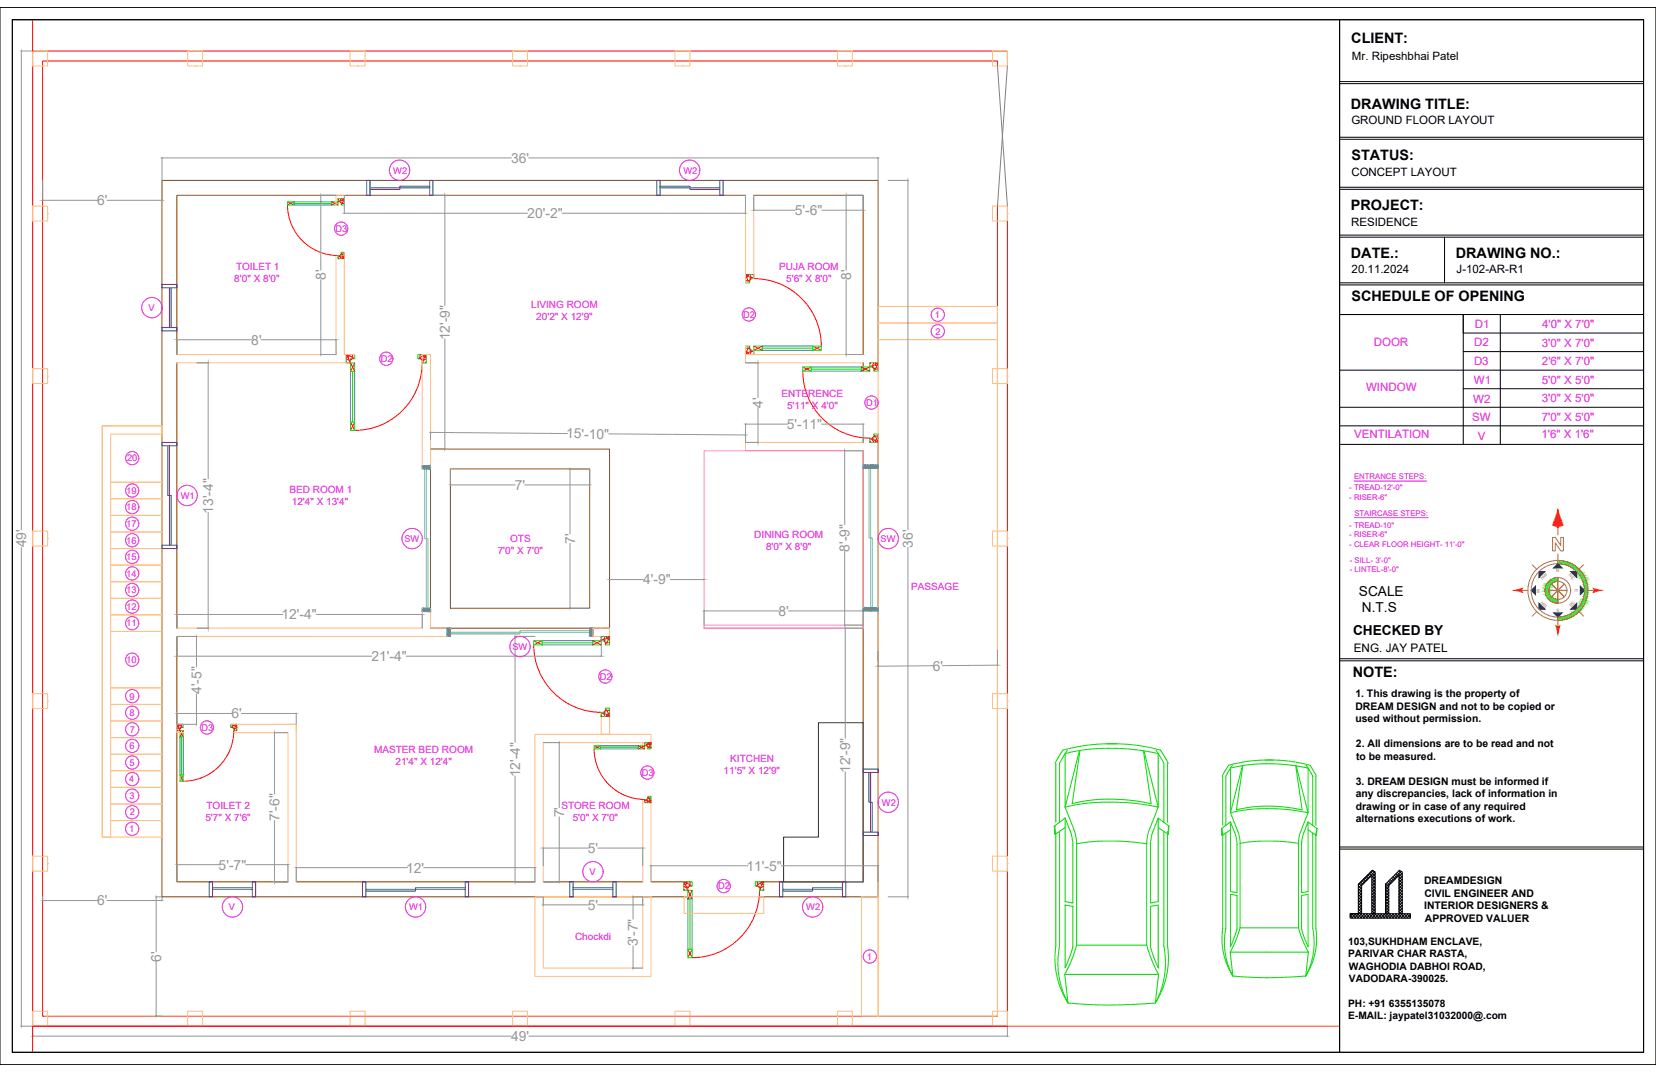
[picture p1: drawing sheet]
<svg xmlns="http://www.w3.org/2000/svg" width="432mm" height="279mm" viewBox="0 0 432 279" stroke-linecap="round" stroke-linejoin="round" font-family="sans-serif">
<defs><g id="words">
<g font-size="3.8">
<text x="352.4" y="11.1">CLIENT:</text>
<text x="352.3" y="28.4">DRAWING TITLE:</text>
<text x="352.4" y="41.8">STATUS:</text>
<text x="352.3" y="54.8">PROJECT:</text>
<text x="352.3" y="67.2">DATE.:</text>
<text x="379.6" y="67.2">DRAWING NO.:</text>
<text x="352.4" y="78.5">SCHEDULE OF OPENING</text>
<text x="352.7" y="176.4">NOTE:</text>
</g>
<g font-size="3.6" fill="#929696">
<text x="133.2" y="42.4">36'</text>
<text x="25.3" y="53.5">6'</text>
<text x="137.5" y="56.9">20'-2&quot;</text>
<text x="207.2" y="56.1">5'-6&quot;</text>
<text x="84.9" y="73" transform="rotate(-90 84.9 73)">8'</text>
<text x="221.9" y="73" transform="rotate(-90 221.9 73)">8'</text>
<text x="65.5" y="89.8">8'</text>
<text x="117.3" y="88.7" transform="rotate(-90 117.3 88.7)">12'-9&quot;</text>
<text x="198.9" y="106.2" transform="rotate(-90 198.9 106.2)">4'</text>
<text x="205.1" y="111.8">5'-11&quot;</text>
<text x="147.6" y="114.3">15'-10&quot;</text>
<text x="134.2" y="127.7">7'</text>
<text x="55.6" y="133.9" transform="rotate(-90 55.6 133.9)">13'-4&quot;</text>
<text x="6.8" y="142.7" transform="rotate(-90 6.8 142.7)">49'</text>
<text x="149.9" y="141.7" transform="rotate(-90 149.9 141.7)">7'</text>
<text x="221.5" y="143.8" transform="rotate(-90 221.5 143.8)">8'-9&quot;</text>
<text x="238" y="142.7" transform="rotate(-90 238 142.7)">36'</text>
<text x="167.7" y="152.3">4'-9&quot;</text>
<text x="73.4" y="161.4">12'-4&quot;</text>
<text x="203" y="160.5">8'</text>
<text x="96.9" y="172.3">21'-4&quot;</text>
<text x="243.2" y="174.8">6'</text>
<text x="52.5" y="180.9" transform="rotate(-90 52.5 180.9)">4'-5&quot;</text>
<text x="60.3" y="187.2">6'</text>
<text x="135.6" y="202.6" transform="rotate(-90 135.6 202.6)">12'-4&quot;</text>
<text x="221.7" y="201.5" transform="rotate(-90 221.7 201.5)">12'-9&quot;</text>
<text x="72.9" y="214" transform="rotate(-90 72.9 214)">7'-6&quot;</text>
<text x="147.1" y="213.1" transform="rotate(-90 147.1 213.1)">7'</text>
<text x="57" y="226.6">5'-7&quot;</text>
<text x="105.9" y="227.4">12'</text>
<text x="153.3" y="222.3">5'</text>
<text x="194.6" y="226.9">11'-5&quot;</text>
<text x="25.3" y="236">6'</text>
<text x="153.3" y="237.1">5'</text>
<text x="42" y="250.6" transform="rotate(-90 42 250.6)">6'</text>
<text x="166.3" y="246.6" transform="rotate(-90 166.3 246.6)">3'-7&quot;</text>
<text x="133.3" y="271.3">49'</text>
</g>
<g font-size="3.6">
<text x="354.3" y="155.4">SCALE</text>
<text x="355.1" y="159.6">N.T.S</text>
<text x="352.8" y="165.6">CHECKED BY</text>
</g>
<text font-size="3.1" x="353" y="169.8">ENG. JAY PATEL</text>
<g font-size="3">
<text x="352.5" y="15.6">Mr. Ripeshbhai Patel</text>
<text x="352.4" y="32.4">GROUND FLOOR LAYOUT</text>
<text x="352.4" y="45.8">CONCEPT LAYOUT</text>
<text x="352.3" y="58.8">RESIDENCE</text>
<text x="352.4" y="71.1">20.11.2024</text>
<text x="379.8" y="71.1">J-102-AR-R1</text>
</g>
<g font-size="3" fill="#d0d">
<text x="384.5" y="85.4">D1</text>
<text x="402.1" y="85.4">4'0&quot; X 7'0&quot;</text>
<text x="358.2" y="90.2">DOOR</text>
<text x="384.3" y="95.1">D3</text>
<text x="384.4" y="90.3">D2</text>
<text x="402.1" y="90.3">3'0&quot; X 7'0&quot;</text>
<text x="402.1" y="95.2">2'6&quot; X 7'0&quot;</text>
<text x="356.2" y="101.9">WINDOW</text>
<text x="384.3" y="100">W1</text>
<text x="402.1" y="100.1">5'0&quot; X 5'0&quot;</text>
<text x="384.1" y="105">W2</text>
<text x="402.1" y="104.9">3'0&quot; X 5'0&quot;</text>
<text x="383.8" y="109.7">SW</text>
<text x="402.1" y="109.6">7'0&quot; X 5'0&quot;</text>
<text x="353.1" y="114.2">VENTILATION</text>
<text x="385.3" y="114.6">V</text>
<text x="402" y="114.3">1'6&quot; X 1'6&quot;</text>
</g>
<g font-size="2.7">
<text x="353.4" y="181.7">1. This drawing is the property of</text>
<text x="353.4" y="185">DREAM DESIGN and not to be copied or</text>
<text x="353.4" y="188.2">used without permission.</text>
<text x="353.6" y="194.7">2. All dimensions are to be read and not</text>
<text x="353.6" y="198">to be measured.</text>
<text x="353.5" y="204.5">3. DREAM DESIGN must be informed if</text>
<text x="353.5" y="207.8">any discrepancies, lack of information in</text>
<text x="353.5" y="211.1">drawing or in case of any required</text>
<text x="353.5" y="214.4">alternations executions of work.</text>
<text x="371.3" y="230.4">DREAMDESIGN</text>
<text x="371.4" y="233.7">CIVIL ENGINEER AND</text>
<text x="371.3" y="237">INTERIOR DESIGNERS &amp;</text>
<text x="371.5" y="240.3">APPROVED VALUER</text>
<text x="351.5" y="246.3">103,SUKHDHAM ENCLAVE,</text>
<text x="351.5" y="249.5">PARIVAR CHAR RASTA,</text>
<text x="351.7" y="252.7">WAGHODIA DABHOI ROAD,</text>
<text x="351.7" y="256">VADODARA-390025.</text>
<text x="351.5" y="262.3">PH: +91 6355135078</text>
<text x="351.5" y="265.5">E-MAIL: jaypatel31032000@.com</text>
</g>
<g font-size="2.6" fill="#d0d">
<text x="61.6" y="70.3">TOILET 1</text>
<text x="203.2" y="70.3">PUJA ROOM</text>
<text x="61.1" y="73.4">8'0&quot; X 8'0&quot;</text>
<text x="205" y="73.4">5'6&quot; X 8'0&quot;</text>
<text x="138.5" y="80.4">LIVING ROOM</text>
<text x="139.8" y="83.5">20'2&quot; X 12'9&quot;</text>
<text x="203.8" y="103.5">ENTERENCE</text>
<text x="205.2" y="106.6">5'11&quot; X 4'0&quot;</text>
<text x="75.5" y="128.4">BED ROOM 1</text>
<text x="76.1" y="131.5">12'4&quot; X 13'4&quot;</text>
<text x="133" y="141.4">OTS</text>
<text x="196.7" y="140.2">DINING ROOM</text>
<text x="199.8" y="143.4">8'0&quot; X 8'9&quot;</text>
<text x="129.8" y="144.5">7'0&quot; X 7'0&quot;</text>
<text x="237.6" y="153.8">PASSAGE</text>
<text x="97.6" y="196.1">MASTER BED ROOM</text>
<text x="103.1" y="199.3">21'4&quot; X 12'4&quot;</text>
<text x="188.7" y="201.8">11'5&quot; X 12'9&quot;</text>
<text x="190.4" y="198.7">KITCHEN</text>
<text x="53.6" y="214.1">5'7&quot; X 7'6&quot;</text>
<text x="53.9" y="211">TOILET 2</text>
<text x="146.4" y="211">STORE ROOM</text>
<text x="149.3" y="214.1">5'0&quot; X 7'0&quot;</text>
<text x="149.9" y="244.9">Chockdi</text>
</g>
<g font-size="2.4" fill="#d0d">
<text x="102.5" y="45.3">W2</text>
<text x="178.2" y="45.3">W2</text>
<text x="87.5" y="60.4">D3</text>
<text x="38.7" y="81.1">V</text>
<text x="193.8" y="82.8">D2</text>
<text x="243.8" y="82.9">1</text>
<text x="243.9" y="87.3">2</text>
<text x="99.3" y="94.3">D2</text>
<text x="225.9" y="105.8">D1</text>
<text x="33.1" y="120.3">20</text>
<text x="32.9" y="128.7">19</text>
<text x="47.1" y="130.1">W1</text>
<text x="32.9" y="137.3">17</text>
<text x="32.9" y="133">18</text>
<text x="32.9" y="141.7">16</text>
<text x="105.5" y="141.2">SW</text>
<text x="229.6" y="141.2">SW</text>
<text x="32.9" y="146">15</text>
<text x="32.9" y="154.6">13</text>
<text x="32.9" y="150.3">14</text>
<text x="32.9" y="158.9">12</text>
<text x="32.9" y="163.3">11</text>
<text x="32.9" y="172.8">10</text>
<text x="133.6" y="169.3">SW</text>
<text x="156.4" y="177.2">D2</text>
<text x="33.8" y="182.4">9</text>
<text x="33.8" y="186.6">8</text>
<text x="33.9" y="190.9">7</text>
<text x="52.5" y="190.5">D3</text>
<text x="33.8" y="195.3">6</text>
<text x="33.7" y="203.9">4</text>
<text x="33.8" y="199.6">5</text>
<text x="167.3" y="202.2">D3</text>
<text x="33.7" y="208.2">3</text>
<text x="33.9" y="212.5">2</text>
<text x="230" y="210">W2</text>
<text x="33.7" y="216.9">1</text>
<text x="153.7" y="228.1">V</text>
<text x="187.3" y="231.8">D2</text>
<text x="59.7" y="237.3">V</text>
<text x="106.7" y="237.3">W1</text>
<text x="210.2" y="237.3">W2</text>
<text x="226.1" y="250.2">1</text>
</g>
<g font-size="2" fill="#d0d">
<text x="353.1" y="124.9">ENTRANCE STEPS:</text>
<text x="351.8" y="127.8">- TREAD-12'-0&quot;</text>
<text x="351.8" y="130.2">- RISER-6&quot;</text>
<text x="351.8" y="137.5">- TREAD-10&quot;</text>
<text x="353.1" y="134.5">STAIRCASE STEPS:</text>
<text x="351.8" y="139.9">- RISER-6&quot;</text>
<text x="351.8" y="142.6">- CLEAR FLOOR HEIGHT- 11'-0&quot;</text>
<text x="352" y="146.8">- SILL- 3'-0&quot;</text>
<text x="352" y="149.2">- LINTEL-8'-0&quot;</text>
</g>
<g font-size="1.2" fill="#b85c5c">
<text x="405.8" y="149.1">N</text>
<text x="409" y="150" transform="rotate(45 409 150)">NE</text>
<text x="401.5" y="154.4" transform="rotate(-90 401.5 154.4)">W</text>
<text x="402.2" y="151.2" transform="rotate(-45 402.2 151.2)">NW</text>
<text x="410.7" y="153.5" transform="rotate(90 410.7 153.5)">E</text>
<text x="403.5" y="157.9" transform="rotate(-135 403.5 157.9)">SW</text>
<text x="405.8" y="159.4">S</text>
<text x="410.1" y="156.7" transform="rotate(135 410.1 156.7)">SE</text>
</g>
</g></defs>
<!-- layer: External Wall -->
<g fill="none" stroke="#954a00" stroke-width=".26">
<path d="M194.4 50.9h-148.3v41.5M196.5 50.9h28.6v41.5M46.1 94.6v69.1M225.1 94.6v2.1M229 96.7v-49.7h-186.8v186.7h138.3M112.3 117h46.6v46.7h-46.6zM225.1 117.5v112.3h-28.2M225.1 114.1v1.2M229 113.1v120.6h-31M117.4 122.2h36.4v36.3h-36.4zM46.1 165.9v63.9h29M77.2 229.8h62.3"/>
<path d="M141.6 229.8h26M169.7 229.8h10.8"/>
</g>
<!-- layer: Boundary wall -->
<path d="M8.5 5.2v8.1M260.1 17.2v-1.3h-249v249h249v-211.2M262.7 17.2v-3.9h-254.2v254.2h254.2v-213.8M349.3 267.5h-340.8v6.8" fill="none" stroke="#f00" stroke-width=".26"/>
<!-- layer: A-Glaz -->
<path d="M76.6 53h9.9M91.9 96.8v13.2M198.8 90.8h13.2M211.5 96.2h13.1M141.4 167.5h13.1M47.4 192.1v9.9M156.6 194.8h9.9M179.9 234.2v13.2" fill="none" stroke="#0d0" stroke-width=".26"/>
<!-- layer: A-Door -->
<path d="M76.6 52.6h9.9v.8h-9.9zM91.4 96.8h1.1v13.2h-1.1zM198.8 90.2h13.2v1.1h-13.2zM211.5 95.7h13.1v1h-13.1zM141.4 167h13.1v1.1h-13.1zM46.9 192.1h.9v9.9h-.9zM156.6 194.4h9.9v.8h-9.9zM179.4 234.2h1.1v13.2h-1.1z" fill="none" stroke="#007fff" stroke-width=".26"/>
<path d="M75 53.4a13.2 13.2 0 0 0 13.1 13.2M196.6 72.6a17.6 17.6 0 0 1 17.6 17.6M110.1 94.6a17.6 17.6 0 0 1-17.6 17.6M209.3 96.7a17.5 17.5 0 0 0 17.5 17.5M139.2 168.1a17.6 17.6 0 0 0 17.5 17.6M61 190.4a13.2 13.2 0 0 1-13.2 13.2M154.9 195.2a13.2 13.2 0 0 0 13.2 13.2M198 232a17.6 17.6 0 0 1-17.5 17.6" fill="none" stroke="#f00" stroke-width=".26"/>
<g fill="none" stroke="#0f0" stroke-width=".26">
<path d="M75 52.6h1.6v.8h-1.6zM86.5 52.6h1.6v.8h-1.6zM88.1 51.8h1.7v1.6h-.8v-.8h-.9zM89 65.8h.8v1.6h-1.7v-.8h.9zM194.4 71.5h2.2v1.1h-1.1v1.1h-1.1zM90.3 92.4h2.2v1.1h-1.1v1.1h-1.1zM91.4 94.6h1.1v2.2h-1.1zM109 92.4h2.2v2.2h-1.1v-1.1h-1.1zM194.4 90.2h1.1v1.1h1.1v1.1h-2.2zM196.6 90.2h2.2v1.1h-2.2zM209.3 95.7h2.2v1h-2.2zM212 90.2h2.2v1.1h-2.2z"/>
<path d="M224.6 95.7h2.2v1h-2.2zM226.8 94.6h2.2v2.1h-1.1v-1h-1.1zM91.4 110h1.1v2.2h-1.1zM226.8 114.2h1.1v-1.1h1.1v2.2h-2.2zM139.2 167h2.2v1.1h-2.2zM154.5 167h2.2v1.1h-2.2zM156.7 165.9h2.2v2.2h-1.1v-1.1h-1.1zM46.1 188.8h1.7v.8h-.9v.8h-.8zM46.9 190.4h.9v1.7h-.9zM60.1 188.8h1.7v1.6h-.9v-.8h-.8zM154.9 194.4h1.7v.8h-1.7zM156.7 185.7h1.1v-1.1h1.1v2.2h-2.2z"/>
<path d="M166.5 194.4h1.6v.8h-1.6zM168.1 193.5h1.6v1.7h-.8v-.8h-.8zM46.9 202h.9v1.6h-.9zM168.1 208.4h.8v-.9h.8v1.7h-1.6zM178.3 229.8h2.2v1.1h-1.1v1.2h-1.1zM179.4 232.1h1.1v2.1h-1.1zM196.9 229.8h2.2v2.3h-1.1v-1.2h-1.1zM179.4 247.4h1.1v2.2h-1.1z"/>
</g>
<!-- layer: NT -->
<g fill="none" stroke="#f00" stroke-width=".26">
<path d="M75 52.6l1.6 .8M76.6 52.6l-1.6 .8M86.5 52.6l1.6 .8M88.1 52.5l.9-.3 .8-.4-.8 1.5M88.1 52.6l-1.6 .8M88.3 51.8l-.2 .2M89 51.8l-.2 .2a.69 .69 0 0 0 .1 .9 .69 .69 0 0 0 .9 .1M89.3 51.8v.4h.5M88.1 67.2l.2 .2M89 65.9l.8 1.5-.8-.4-.9-.3M89.8 67l-.5-.1v.5M89.8 66.2a.74 .74 0 0 0-1 .2 .74 .74 0 0 0 .2 1"/>
<path d="M195.1 71.5l-.1 .7h-.6M195.5 71.5l.4 .9-.1 .4a1.27 1.27 0 0 1-1.4 .4M196.3 71.5l.3 .4M196.6 72.4l-1.2-.2-1-.7 .4 1.1 .7 .9M90.3 94.3l.3 .3M90.9 92.4v.7h-.6M91.4 94.6l1.1 2.2M91.9 92.4a.98 .98 0 0 1-.3 1.3 .98 .98 0 0 1-1.3-.2M92.3 93.5l-.9-.7-1.1-.4 .6 1 .3 1.2M92.5 94.6l-1.1 2.2M109.2 93.5l.9-.7 1.1-.4-.7 1-.2 1.2M109.5 92.4a.98 .98 0 0 0 .3 1.3 .98 .98 0 0 0 1.4-.2"/>
<path d="M110.5 92.4v.7h.7M111.2 94.3l-.4 .3M194.4 90.8a.93 .93 0 0 1 1.1 0 .93 .93 0 0 1 .3 1.1l-.3 .5M194.4 91.8h.6l.1 .6M195.5 90.4l-.6 .7-.5 1.3 1-.6 1.2-.3M196.6 92.1l-.3 .3M196.6 90.2l2.2 1.1M198.8 90.2l-2.2 1.1M209.3 95.7l2.2 1M211.5 95.7l-2.2 1M212 90.2l2.2 1.1M214.2 90.2l-2.2 1.1"/>
<path d="M224.6 95.7l2.2 1M226.8 95.5l1.1-.3 1.1-.6-.5 1-.6 .9M226.8 95.7l-2.2 1M227.1 94.6l-.3 .3M227.9 94.6l-.2 .3a.92 .92 0 0 0 .1 1.2 .92 .92 0 0 0 1.2 .1M228.3 94.6v.6h.7M91.4 110l1.1 2.2M92.5 110l-1.1 2.2M226.8 115l.3 .3M227.9 113.3l.6 .9 .5 1.1-1.1-.6-1.1-.3M229 114.7l-.7-.1v.7M229 113.7a.97 .97 0 0 0-1.4 .3 .97 .97 0 0 0 .3 1.3"/>
<path d="M139.2 167l2.2 1.1M141.4 167l-2.2 1.1M154.5 167l2.2 1.1M156.7 166.8l1.2-.3 1-.6-.4 1.1-.7 .9M156.7 167l-2.2 1.1M157 165.9l-.3 .3M157.8 165.9l-.2 .3a.92 .92 0 0 0 .2 1.2 .92 .92 0 0 0 1.1 .1M158.3 165.9v.6h.6M46.1 190.2l.3 .2M46.6 188.8v.5h-.5M46.9 190.4l.9 1.7M47.3 188.8a.74 .74 0 0 1-.2 1 .74 .74 0 0 1-1-.2"/>
<path d="M47.6 189.6l-1.5-.8 .5 .8 .2 .8M47.8 190.4l-.9 1.7M60.3 189.6l1.5-.8-.5 .8-.2 .8M60.6 188.8a.73 .73 0 0 0 .2 1 .73 .73 0 0 0 1-.2M61.3 188.8v.5h.5M61.8 190.2l-.3 .2M154.9 194.4l1.7 .8M156.6 194.4l-1.7 .8M156.7 186.4l.3 .4M157.8 184.8l.7 .9 .4 1.1-1-.7-1.2-.2M158.9 186.1h-.6v.7M158.9 185.1a.98 .98 0 0 0-1.3 .3 .98 .98 0 0 0 .2 1.4"/>
<path d="M166.5 194.4l1.6 .8M168.1 194.2l.9-.2 .7-.5-.8 1.5M168.1 194.4l-1.6 .8M168.3 193.5l-.2 .3M168.9 193.5l-.1 .3a.7 .7 0 0 0 .1 .9 .7 .7 0 0 0 .8 .1M169.2 193.5v.5h.5M46.9 202l.9 1.6M47.8 202l-.9 1.6M168.1 208.9l.2 .3M168.9 207.7l.8 1.5-.7-.5-.9-.2M169.7 208.7h-.5v.5M169.7 208a.74 .74 0 0 0-1 .2 .74 .74 0 0 0 .2 1"/>
<path d="M178.3 231.8l.3 .3M178.9 229.8v.7h-.6M179.4 232.1l1.1 2.1M179.9 229.8a.94 .94 0 0 1-.1 1.2 .94 .94 0 0 1-1 .3l-.5-.4M180.2 230.9l-.9-.6-1-.5 .6 1.1 .3 1.2M180.5 232.1l-1.1 2.1M197.2 230.9l.6-.5 1.3-.6-.6 1.1-.3 1.2M197.5 229.8a.94 .94 0 0 0 .1 1.2 .94 .94 0 0 0 1 .3l.5-.4M198.5 229.8v.7h.6M199.1 231.8l-.3 .3M179.4 247.4l1.1 2.2M180.5 247.4l-1.1 2.2"/>
</g>
<!-- layer: Internal Wall -->
<g fill="none" stroke="#ffbf7f" stroke-width=".26">
<path d="M8.5 13.3h3.9v3.9h-3.9zM48.9 13.3h3.9v3.9h-3.9zM50.9 17.2h.1M91.3 13.3h3.9v3.9h-3.9zM93.2 17.2h.1M133.7 13.3h3.8v3.9h-3.8zM135.6 17.2h.1M176 13.3h3.9v3.9h-3.9zM178 17.2h.1M218.4 13.3h3.9v3.9h-3.9zM220.3 17.2h.1M258.8 13.3h3.9v3.9h-3.9z"/>
<path d="M8.5 53.7h3.9v3.9h-3.9zM12.4 55.7h.1M87.6 53.4v-2.5h2.2v2.5M194.4 50.9v22.8M196.5 50.9v21.7M258.8 53.7h3.9v3.9h-3.9zM262.7 55.7h.1M87.6 66.6v25.8h-41.5M89.8 65.8v26.6h2.7M8.5 96.1h3.9v3.9h-3.9zM12.4 98h.1M46.1 94.6h45.3"/>
<path d="M110.1 92.4h2.2v29h-2.2zM194.4 90.2v2.2h2.1v-1.1M225.1 92.4h-30.7v2.2h30.7M229 88.5h31.1v176.4h-31.1zM258.8 96.1h3.9v3.9h-3.9zM262.7 98h.1M225.1 115.3h-30.7v2.2h30.7M8.5 138.4h3.9v3.9h-3.9zM258.8 138.4h3.9v3.9h-3.9zM12.4 140.4h.1M262.7 140.4h.1M46.1 163.7h64v-4.3h2.2v4.3h5.1v2.2h-71.3"/>
<path d="M156.8 167v-1.1h-2.2v-2.2h4.3v4.4M8.5 180.8h3.9v3.9h-3.9zM12.4 182.7h.1M47.8 188.8h-1.7v2.2h1.7M60.1 188.8h17.1v2.2M60.9 191h14.2v38.8M75.1 188.8h2.1v41M158.9 184.6v6.8h-2.1v-5.7M167.6 195.2v-1.7h2.1v1.7M258.8 180.8h3.9v3.9h-3.9zM262.7 182.7h.1M167.6 208.4v21.4"/>
<path d="M169.7 207.5v22.3M8.5 223.1h3.9v3.9h-3.9zM12.4 225.1h.1M139.5 229.8v-38.4h30.2v2.1h-28.1v36.3M139.5 233.7h30.2v20.8h-30.2zM141.6 233.7h26v18.6h-26zM258.8 223.1h3.9v3.9h-3.9zM262.7 225.1h.1M8.5 263.6h3.9v3.9h-3.9zM48.9 263.6h3.9v3.9h-3.9zM50.9 267.5h.1M91.3 263.6h3.9v3.9h-3.9z"/>
<path d="M93.2 267.5h.1M133.7 263.6h3.8v3.9h-3.8zM135.6 267.5h.1M176 263.6h3.9v3.9h-3.9zM178 267.5h.1M218.4 263.6h3.9v3.9h-3.9zM220.3 267.5h.1M258.8 263.6h3.9v3.9h-3.9z"/>
</g>
<!-- layer: Furniture Partation wall -->
<path d="M183.6 117.5h41.5v46.2h-41.5zM183.6 162.9h41.5v.8h-41.5z" fill="none" stroke="#ff7fbf" stroke-width=".26"/>
<!-- layer: Plateform -->
<path d="M213.4 188.4h11.7v41.4h-20.8v-11.6h9.1z" fill="none" stroke="#1c7200" stroke-width=".26"/>
<!-- layer: Steps -->
<path d="M229 79.9h31.1v4.3h-31.1zM229 84.2h31.1v4.3h-31.1zM26.7 111h15.5v14.7h-13.4h13.4v4.3h-13.4h13.4v4.3h-13.4h13.4v4.4h-13.4h13.4v4.3h-13.4h13.4v4.3h-13.4h13.4v4.3h-13.4h13.4v4.3h-13.4h13.4v4.4h-13.4h13.4v4.3h-13.4h13.4v14.7h-13.4h13.4v4.3h-13.4h13.4v4.3h-13.4h13.4v4.3h-13.4h13.4v4.4h-13.4h13.4v4.3h-13.4h13.4v4.3h-13.4h13.4v4.3h-13.4h13.4v4.4h-13.4h13.4v4.3h-15.5zM28.8 111h-2.1v107.2h2.1v-105.1h13.4v-2.1h-15.5v2.1M178.4 233.7h20.7v4.4h-20.7zM224.6 233.7h4.4v31.2h-4.4z" fill="none" stroke="#ffbf7f" stroke-width=".26"/>
<!-- layer: Gate -->
<path d="M260.1 17.2l2.6 36.5M262.7 17.2l-2.6 36.5" fill="none" stroke="#808080" stroke-width=".26"/>
<!-- layer: Internal Wall -->
<g fill="none" stroke="#808080" stroke-width=".26">
<path d="M110.1 121.6h.1M110.2 122.1l-.1 .1M110.2 121.4h-.1M110.3 121.7l-.2 .2M110.3 121.4l-.1 .1M110.4 121.9l-.2 .2M110.5 121.4l-.4 .3M110.5 121.5l-.2 .1M110.6 122l-.2 .2M110.6 121.4h.1M110.7 121.6l-.2 .2M110.7 122.2h.1"/>
<path d="M110.8 121.4l-.7 .6M110.8 121.8l-.2 .2M110.9 121.4l-.1 .1M111 121.9l-.2 .2M111.1 121.4l-.9 .8M111.1 121.5l-.2 .2M111.1 122.1l-.1 .1M111.2 121.4h.1M111.3 121.6l-.2 .2M111.3 122.2h.1M111.4 121.4l-.9 .8M111.4 121.8l-.2 .2"/>
<path d="M111.5 121.4l-.2 .2M111.6 122l-.2 .1M111.7 121.5l-.2 .2M111.7 121.4l-.9 .8M111.7 122.1l-.1 .1M111.8 121.7l-.2 .2M111.8 121.4l-.1 .1M112 121.8l-.2 .2M112 121.4l-.9 .8M112.1 121.4l-.2 .2M112.1 122l-.2 .2M112.2 121.6l-.1 .2"/>
<path d="M112.3 121.4l-.9 .8M112.3 121.7l-.6 .5M112.3 122l-.3 .2M112.3 121.9h-.1M112.3 122.2h-.1M225.1 121.4h.1M225.1 122h.1M225.1 121.2v.1M225.2 121.5l-.1 .2M225.3 121.2l-.1 .1M225.4 121.7l-.2 .2M225.4 121.2l-.3 .3"/>
<path d="M225.5 121.3l-.2 .2M225.5 121.8l-.1 .2M225.6 121.2h.1M225.7 121.4l-.2 .2M225.7 122l-.1 .1M225.7 121.2l-.6 .7M225.8 121.6l-.2 .2M225.9 121.2l-.2 .1M226 121.7l-.2 .2M226 121.2l-.8 .9M226.1 121.3l-.2 .2M226.1 121.9l-.2 .2"/>
<path d="M226.2 121.2h.1M226.2 121.5l-.2 .2M226.3 122v.1M226.4 121.2l-.9 .9M226.4 121.6l-.2 .2M226.5 121.2l-.2 .2M226.5 121.8l-.2 .2M226.7 121.3l-.2 .2M226.7 121.2l-.9 .9M226.7 121.9l-.1 .2M226.8 121.5l-.2 .2M226.8 121.2l-.1 .1"/>
<path d="M227 121.7l-.2 .1M227 121.2l-.9 .9M227.1 121.2l-.2 .2M227.1 121.8l-.2 .2M227.2 121.4l-.2 .2M227.3 122l-.1 .1M227.3 121.2l-.9 .9M227.4 121.5l-.2 .2M227.4 121.2l-.1 .1M227.5 121.7l-.2 .2M227.6 121.2l-.9 .9M227.6 121.3l-.2 .2"/>
<path d="M227.7 121.8l-.2 .2M227.7 121.2h.1M227.8 121.4l-.2 .2M227.8 122v.1M227.9 121.2l-.9 .9M227.9 121.6l-.1 .2M228 121.2l-.1 .1M228.1 121.7l-.2 .2M228.2 121.2l-.9 .9M228.2 121.3l-.2 .2M228.3 121.9l-.2 .2M228.3 121.2h.1"/>
<path d="M228.4 121.5l-.2 .2M228.4 122v.1M228.5 121.2l-.9 .9M228.5 121.6l-.2 .2M228.6 121.2l-.2 .2M228.7 121.8l-.2 .2M228.8 121.3l-.2 .2M228.8 121.2l-.9 .9M228.8 121.9l-.1 .2M228.9 121.5l-.2 .2M228.9 121.2v.1M229 121.3l-.8 .8"/>
<path d="M229 121.6l-.5 .5M229 121.9l-.2 .2M229 121.8h-.1M110.2 159l-.1 .1M110.2 158.5l-.1 .1M110.3 158.6l-.2 .2M110.3 159.2l-.1 .1M110.5 158.7l-.2 .2M110.5 159.3l-.1 .1M110.5 158.5l-.4 .4M110.6 158.9l-.2 .2M110.6 158.5l-.1 .2"/>
<path d="M110.8 159l-.2 .2M110.8 158.5l-.7 .7M110.9 158.6l-.2 .2M110.9 159.2l-.2 .2M111 158.5h-.1M111 158.8l-.2 .2M111.1 159.3l-.1 .1M111.1 158.5l-.9 .9M111.2 158.9l-.2 .2M111.3 158.5l-.2 .2M111.3 159.1l-.2 .2M111.4 158.5l-.9 .9"/>
<path d="M111.4 158.7l-.1 .1M111.5 159.2l-.2 .2M111.6 158.5l-.1 .1M111.6 158.8l-.2 .2M111.6 159.4h.1M111.7 158.5l-.9 .9M111.7 159l-.1 .2M111.9 158.5l-.2 .2M111.9 159.1l-.2 .2M112 158.5l-.8 .9M112 158.7l-.2 .2M112.1 159.3l-.2 .1"/>
<path d="M112.2 158.8l-.2 .2M112.2 158.5l-.1 .1M112.3 158.6l-.8 .8M112.3 158.9l-.5 .5M112.3 159.2l-.2 .2M112.3 158.8h-.1M112.3 159.1l-.2 .1M225.2 158.8l-.1 .1M225.2 158.3l-.1 .2M225.3 158.4l-.2 .2M225.3 159l-.2 .2M225.4 158.5l-.2 .2"/>
<path d="M225.5 159.1l-.1 .1M225.5 158.3l-.4 .5M225.6 158.7l-.2 .2M225.6 158.3l-.1 .2M225.7 158.9l-.2 .1M225.8 158.3l-.7 .8M225.8 158.4l-.1 .2M225.9 159l-.2 .2M225.9 158.3v.1M226 158.6l-.2 .2M226 159.2h.1M226.1 158.3l-.9 .9"/>
<path d="M226.2 158.7l-.2 .2M226.2 158.3l-.1 .2M226.3 158.9l-.2 .2M226.4 158.3l-.9 .9M226.4 158.5l-.2 .2M226.5 159l-.2 .2M226.5 158.3v.1M226.6 158.6l-.2 .2M226.6 159.2h.1M226.7 158.3l-.9 .9M226.7 158.8l-.2 .2M226.8 158.4l-.1 .1"/>
<path d="M226.9 158.9l-.2 .2M227 158.5l-.2 .2M227 158.3l-.9 .9M227 159.1l-.1 .1M227.2 158.3l-.1 .1M227.2 158.7l-.2 .2M227.3 158.8l-.2 .2M227.3 158.3l-.9 .9M227.4 158.4l-.2 .2M227.4 159l-.1 .2M227.6 158.5l-.2 .2M227.6 159.1l-.1 .1"/>
<path d="M227.6 158.3l-.9 .9M227.7 158.7l-.2 .2M227.8 158.3l-.2 .2M227.9 158.9l-.2 .1M227.9 158.3l-.9 .9M228 158.4l-.2 .2M228 159l-.2 .2M228.1 158.3v.1M228.1 158.6l-.2 .2M228.2 159.2h-.1M228.2 158.3l-.8 .9M228.3 158.7l-.2 .2"/>
<path d="M228.4 158.3l-.2 .2M228.4 158.9l-.1 .2M228.5 158.3l-.8 .9M228.6 158.5l-.2 .2M228.6 159l-.2 .2M228.7 158.3l-.1 .1M228.7 158.6l-.2 .2M228.7 159.2h.1M228.8 158.3l-.8 .9M228.9 158.8l-.2 .2M229 158.5l-.7 .7M229 158.8l-.4 .4"/>
<path d="M229 159.1l-.1 .1M229 158.4l-.2 .1M229 158.7h-.1M229 159l-.2 .1M116.6 165.8v.1M116.6 165.5l.3 .4M116.6 165.2l.7 .7M116.6 164.9l.9 .9M116.6 164.6l.9 .8M116.6 164.3l.9 .8M116.6 164l.9 .8M116.6 165.7l.1 .1"/>
<path d="M116.6 165.3v.1M116.6 165l.1 .2M116.6 164.7v.1M116.6 164.1l.1 .1M116.6 164.4l.2 .2M116.6 163.7l.9 .8M116.6 163.9l.2 .2M116.7 165.4l.2 .2M116.7 164.9l.2 .2M116.7 164.3l.2 .2M116.8 165.9h.1M116.8 163.7l.2 .2"/>
<path d="M116.8 165.3l.2 .2M116.9 164.7l.2 .2M116.9 164.1l.2 .2M116.9 163.7l.6 .5M116.9 165.7l.2 .2M117 165.1l.2 .2M117 164.6l.2 .2M117.1 164l.1 .2M117.1 163.7v.1M117.1 165.6l.2 .1M117.1 165l.2 .2M117.2 164.4l.2 .2"/>
<path d="M117.2 163.8l.2 .2M117.2 163.7l.3 .2M117.2 165.4l.2 .2M117.3 164.8l.2 .2M117.3 164.3l.2 .1M117.4 165.8v.1M117.4 165.2l.1 .1M117.4 163.7l.1 .1M117.4 164.7h.1M153.7 165.8l.1 .1M153.7 165.5l.4 .4M153.7 165.2l.8 .7"/>
<path d="M153.7 164.9l.9 .8M153.7 164.5l.9 .9M153.7 164.2l.9 .9M153.7 163.9l.9 .9M153.7 165.3l.2 .1M153.7 165h.1M153.7 164.7l.2 .2M153.7 164.4h.1M153.7 163.8l.1 .1M153.8 164.1l.1 .2M153.8 165.7l.2 .2M153.8 163.7l.8 .8"/>
<path d="M153.8 165.1l.2 .2M153.9 164.5l.2 .2M153.9 163.9l.2 .2M153.9 165.5l.2 .2M154 163.7h.1M154 164.9l.2 .2M154 164.4l.2 .2M154.1 163.8l.2 .2M154.1 165.4l.2 .2M154.1 163.7l.5 .5M154.1 164.8l.2 .2M154.2 164.2l.2 .2"/>
<path d="M154.2 165.8l.1 .1M154.3 165.2l.1 .2M154.3 163.7l.1 .1M154.3 164.6l.2 .2M154.3 164.1l.2 .2M154.4 165.6l.2 .2M154.4 165.1l.2 .1M154.4 163.7l.2 .2M154.4 164.5l.2 .2M154.5 163.9l.1 .1M154.5 165.5l.1 .1M154.6 164.9v.1"/>
<path d="M154.6 164.3h.1"/>
</g>
<g fill="#808080" stroke="#808080" stroke-width=".26">
<circle cx="116.7" cy="165.8" r=".12"/>
<circle cx="116.9" cy="165.7" r=".12"/>
<circle cx="116.6" cy="165.4" r=".12"/>
<circle cx="117.3" cy="165.8" r=".12"/>
<circle cx="117" cy="165.5" r=".12"/>
<circle cx="116.8" cy="165.2" r=".12"/>
<circle cx="117.2" cy="165.4" r=".12"/>
<circle cx="116.9" cy="165.1" r=".12"/>
<circle cx="116.7" cy="164.8" r=".12"/>
<circle cx="117.4" cy="165.2" r=".12"/>
<circle cx="117.1" cy="164.9" r=".12"/>
<circle cx="116.8" cy="164.7" r=".12"/>
<circle cx="117.2" cy="164.8" r=".12"/>
<circle cx="117" cy="164.5" r=".12"/>
<circle cx="116.7" cy="164.3" r=".12"/>
<circle cx="117.4" cy="164.6" r=".12"/>
<circle cx="117.1" cy="164.4" r=".12"/>
<circle cx="116.9" cy="164.1" r=".12"/>
<circle cx="116.6" cy="163.8" r=".12"/>
<circle cx="117.3" cy="164.2" r=".12"/>
<circle cx="117" cy="163.9" r=".12"/>
<circle cx="117.4" cy="164.1" r=".12"/>
<circle cx="117.2" cy="163.8" r=".12"/>
<circle cx="153.8" cy="165.6" r=".12"/>
<circle cx="154.2" cy="165.7" r=".12"/>
<circle cx="153.9" cy="165.5" r=".12"/>
<circle cx="154.6" cy="165.9" r=".12"/>
<circle cx="154.3" cy="165.6" r=".12"/>
<circle cx="154.1" cy="165.3" r=".12"/>
<circle cx="153.8" cy="165.1" r=".12"/>
<circle cx="154.5" cy="165.4" r=".12"/>
<circle cx="154.2" cy="165.2" r=".12"/>
<circle cx="153.9" cy="164.9" r=".12"/>
<circle cx="154.4" cy="165" r=".12"/>
<circle cx="154.1" cy="164.8" r=".12"/>
<circle cx="153.8" cy="164.5" r=".12"/>
<circle cx="154.5" cy="164.9" r=".12"/>
<circle cx="154.2" cy="164.6" r=".12"/>
<circle cx="154" cy="164.3" r=".12"/>
<circle cx="154.4" cy="164.4" r=".12"/>
<circle cx="154.1" cy="164.2" r=".12"/>
<circle cx="153.9" cy="163.9" r=".12"/>
<circle cx="154.6" cy="164.3" r=".12"/>
<circle cx="154.3" cy="164" r=".12"/>
<circle cx="154" cy="163.8" r=".12"/>
<circle cx="154.4" cy="163.9" r=".12"/>
<circle cx="154.6" cy="163.7" r=".12"/>
<circle cx="110.1" cy="121.5" r=".12"/>
<circle cx="110.3" cy="121.7" r=".12"/>
<circle cx="110.6" cy="121.4" r=".12"/>
<circle cx="110.2" cy="122.1" r=".12"/>
<circle cx="110.5" cy="121.8" r=".12"/>
<circle cx="110.7" cy="121.6" r=".12"/>
<circle cx="110.6" cy="122" r=".12"/>
<circle cx="110.9" cy="121.7" r=".12"/>
<circle cx="111.1" cy="121.5" r=".12"/>
<circle cx="110.8" cy="122.1" r=".12"/>
<circle cx="111" cy="121.9" r=".12"/>
<circle cx="111.3" cy="121.6" r=".12"/>
<circle cx="111.2" cy="122" r=".12"/>
<circle cx="111.4" cy="121.8" r=".12"/>
<circle cx="111.7" cy="121.5" r=".12"/>
<circle cx="111.3" cy="122.2" r=".12"/>
<circle cx="111.6" cy="121.9" r=".12"/>
<circle cx="111.9" cy="121.6" r=".12"/>
<circle cx="112.1" cy="121.4" r=".12"/>
<circle cx="111.7" cy="122.1" r=".12"/>
<circle cx="112" cy="121.8" r=".12"/>
<circle cx="111.9" cy="122.2" r=".12"/>
<circle cx="112.2" cy="122" r=".12"/>
<circle cx="110.3" cy="158.5" r=".12"/>
<circle cx="110.2" cy="159" r=".12"/>
<circle cx="110.5" cy="158.7" r=".12"/>
<circle cx="110.1" cy="159.4" r=".12"/>
<circle cx="110.4" cy="159.1" r=".12"/>
<circle cx="110.6" cy="158.8" r=".12"/>
<circle cx="110.9" cy="158.6" r=".12"/>
<circle cx="110.5" cy="159.3" r=".12"/>
<circle cx="110.8" cy="159" r=".12"/>
<circle cx="111.1" cy="158.7" r=".12"/>
<circle cx="110.9" cy="159.2" r=".12"/>
<circle cx="111.2" cy="158.9" r=".12"/>
<circle cx="111.5" cy="158.6" r=".12"/>
<circle cx="111.1" cy="159.3" r=".12"/>
<circle cx="111.4" cy="159" r=".12"/>
<circle cx="111.6" cy="158.8" r=".12"/>
<circle cx="111.5" cy="159.2" r=".12"/>
<circle cx="111.8" cy="158.9" r=".12"/>
<circle cx="112.1" cy="158.7" r=".12"/>
<circle cx="111.7" cy="159.3" r=".12"/>
<circle cx="111.9" cy="159.1" r=".12"/>
<circle cx="112.2" cy="158.8" r=".12"/>
<circle cx="112.1" cy="159.2" r=".12"/>
<circle cx="112.2" cy="159.4" r=".12"/>
<circle cx="225.1" cy="121.3" r=".12"/>
<circle cx="225.3" cy="121.5" r=".12"/>
<circle cx="225.5" cy="121.2" r=".12"/>
<circle cx="225.2" cy="121.9" r=".12"/>
<circle cx="225.4" cy="121.7" r=".12"/>
<circle cx="225.7" cy="121.4" r=".12"/>
<circle cx="225.6" cy="121.8" r=".12"/>
<circle cx="225.8" cy="121.5" r=".12"/>
<circle cx="226.1" cy="121.3" r=".12"/>
<circle cx="225.7" cy="122" r=".12"/>
<circle cx="226" cy="121.7" r=".12"/>
<circle cx="226.3" cy="121.4" r=".12"/>
<circle cx="226.2" cy="121.8" r=".12"/>
<circle cx="226.4" cy="121.6" r=".12"/>
<circle cx="226.7" cy="121.3" r=".12"/>
<circle cx="226.3" cy="122" r=".12"/>
<circle cx="226.6" cy="121.7" r=".12"/>
<circle cx="226.8" cy="121.5" r=".12"/>
<circle cx="227.1" cy="121.2" r=".12"/>
<circle cx="226.7" cy="121.9" r=".12"/>
<circle cx="227" cy="121.6" r=".12"/>
<circle cx="227.3" cy="121.3" r=".12"/>
<circle cx="226.9" cy="122" r=".12"/>
<circle cx="227.1" cy="121.8" r=".12"/>
<circle cx="227.4" cy="121.5" r=".12"/>
<circle cx="227.7" cy="121.2" r=".12"/>
<circle cx="227.3" cy="121.9" r=".12"/>
<circle cx="227.6" cy="121.7" r=".12"/>
<circle cx="227.8" cy="121.4" r=".12"/>
<circle cx="227.7" cy="121.8" r=".12"/>
<circle cx="228" cy="121.5" r=".12"/>
<circle cx="228.2" cy="121.3" r=".12"/>
<circle cx="227.9" cy="122" r=".12"/>
<circle cx="228.1" cy="121.7" r=".12"/>
<circle cx="228.4" cy="121.4" r=".12"/>
<circle cx="228.3" cy="121.8" r=".12"/>
<circle cx="228.6" cy="121.6" r=".12"/>
<circle cx="228.8" cy="121.3" r=".12"/>
<circle cx="228.4" cy="122" r=".12"/>
<circle cx="228.7" cy="121.7" r=".12"/>
<circle cx="228.9" cy="121.9" r=".12"/>
<circle cx="225.3" cy="158.4" r=".12"/>
<circle cx="225.2" cy="158.8" r=".12"/>
<circle cx="225.5" cy="158.5" r=".12"/>
<circle cx="225.1" cy="159.2" r=".12"/>
<circle cx="225.3" cy="158.9" r=".12"/>
<circle cx="225.6" cy="158.7" r=".12"/>
<circle cx="225.9" cy="158.4" r=".12"/>
<circle cx="225.5" cy="159.1" r=".12"/>
<circle cx="225.8" cy="158.8" r=".12"/>
<circle cx="226" cy="158.5" r=".12"/>
<circle cx="225.9" cy="159" r=".12"/>
<circle cx="226.2" cy="158.7" r=".12"/>
<circle cx="226.5" cy="158.4" r=".12"/>
<circle cx="226.1" cy="159.1" r=".12"/>
<circle cx="226.3" cy="158.9" r=".12"/>
<circle cx="226.6" cy="158.6" r=".12"/>
<circle cx="226.5" cy="159" r=".12"/>
<circle cx="226.8" cy="158.7" r=".12"/>
<circle cx="227" cy="158.5" r=".12"/>
<circle cx="226.7" cy="159.2" r=".12"/>
<circle cx="226.9" cy="158.9" r=".12"/>
<circle cx="227.2" cy="158.6" r=".12"/>
<circle cx="227.4" cy="158.4" r=".12"/>
<circle cx="227.1" cy="159" r=".12"/>
<circle cx="227.3" cy="158.8" r=".12"/>
<circle cx="227.6" cy="158.5" r=".12"/>
<circle cx="227.2" cy="159.2" r=".12"/>
<circle cx="227.5" cy="158.9" r=".12"/>
<circle cx="227.8" cy="158.7" r=".12"/>
<circle cx="228" cy="158.4" r=".12"/>
<circle cx="227.6" cy="159.1" r=".12"/>
<circle cx="227.9" cy="158.8" r=".12"/>
<circle cx="228.2" cy="158.5" r=".12"/>
<circle cx="228.1" cy="159" r=".12"/>
<circle cx="228.3" cy="158.7" r=".12"/>
<circle cx="228.6" cy="158.4" r=".12"/>
<circle cx="228.2" cy="159.1" r=".12"/>
<circle cx="228.5" cy="158.9" r=".12"/>
<circle cx="228.7" cy="158.6" r=".12"/>
<circle cx="228.6" cy="159" r=".12"/>
<circle cx="228.9" cy="158.7" r=".12"/>
<circle cx="228.8" cy="159.2" r=".12"/>
</g>
<!-- layer: Slider -->
<path d="M110.1 121.4h2.2v.8h-2.2zM110.7 122.2v18.2h.9v18.1M111.2 122.2v36.3M225.1 121.2h3.9v.9h-3.9zM226.6 122.1v18.1h.8v18.1M227 122.1v36.2M110.1 158.5h2.2v.9h-2.2zM225.1 158.3h3.9v.9h-3.9zM116.6 163.7h.9v2.2h-.9zM117.5 164.8h36.2M153.7 163.7h.9v2.2h-.9zM153.7 164.4h-18.1v.8h-18.1" fill="none" stroke="#5cb8b8" stroke-width=".26"/>
<!-- layer: DIM -->
<g fill="none" stroke="#929696" stroke-width=".26">
<path d="M5.5 13.3h3M5.6 13.4v124.7M11.1 47v5.3M11.2 52.2h14.2M27.9 52.2h14.3M42.2 41.1v11.2M42.3 41.2h91.1M83.6 50.9h4M83.7 51v19.4M89.8 50.9v4.8M89.9 55.6h47.7M112.3 50.9h3.8"/>
<path d="M116 51v28.6M137.8 41.2h91.1M146.6 55.6h47.7M194.4 50.9v4.8M196.5 50.9v4M196.6 54.8h10.7M214.3 54.8h10.7M220.6 50.9h4.4M220.6 51v19.4M225.1 50.9v4M229 41.1v5.9M231.6 47h5.2"/>
<path d="M236.7 47.1v91M83.7 72.9v19.4M220.6 72.9v19.4M46.1 88.5v3.9M46.2 88.6h19.4M51.3 94.6h3.1M54.3 94.6v30.2M68.1 88.6h19.4M83.6 92.4h4M87.6 88.5v3.9M116 88.3v28.7M194.4 94.6h3.3"/>
<path d="M197.6 94.6v9.1M220.6 92.4h4.4M112.3 112.6v2M112.3 117h3.8M112.4 112.7l35.6 .3M158.7 113.1l35.6 .3M194.4 113.3v2M194.4 115.3h3.3M194.4 110.5v4.8M194.5 110.5h10.7M197.6 106.2v9M214.2 110.5h10.8"/>
<path d="M220.2 117.5h4.8M220.2 117.5v19.2M225.1 110.5v4.8M54.3 133.5v30.1M117.4 122.3v4.2M117.5 126.4h16.9M136.8 126.4h16.9M148.6 122.2h5.1M148.6 122.3v16.9M153.8 122.3v4.2M5.6 142.7v124.7M148.6 158.5h5.1"/>
<path d="M148.6 141.6v16.9M158.9 151h.1M159 151.1h8.7M174.8 151.1h8.7M183.6 151h.1M183.6 159.1v3.8M183.7 159.2h19.4M205.6 159.2h19.4M220.2 143.7v19.2M225.1 159.1v3.8M236.7 142.6v91.1M46.1 160.1v3.6"/>
<path d="M46.2 160.2h27.5M46.2 171h50.7M51.2 166v7.8M51.3 165.9h-5.2v5.2M51.3 163.7h3.1M82.5 160.1h27.5M106 171h50.7M110.1 160.1v3.6M134.2 165.9h5.3M134.3 165.9v27.6M156.8 165.9v5.2M220.2 162.9h4.8"/>
<path d="M220.3 163.7h4.7M220.4 163.8v28.6M229 169.7v4M243.3 173.5l-14.2 .1M260 173.4l-14.2 .1M260.1 169.4v4M46.1 185.9v2.9h5.2M46.2 186h14.3M51.2 180.9v7.8M62.9 186h14.3M71.5 191h3.6M71.6 191v15.9"/>
<path d="M77.2 185.9v2.9M141.7 193.5h4.2M145.8 193.6v16.9M71.6 213.9v15.9M134.3 202.2v27.6M145.8 212.9v16.9M220.4 201.2v28.6M11.1 233.8v1M11.2 234.7h14.2M27.9 234.7h14.3M40.6 233.7h1.6M40.7 233.8v14.3"/>
<path d="M42.2 233.8v1M46.1 225.3v4.5M46.2 225.4h10.9M64.1 225.4h10.9M71.5 229.8h3.6M75.1 225.3v4.5M77.2 226.1v3.7M77.3 226.1h28.9M110.5 226.1h28.9M134.2 229.8h5.3M139.5 226.1v3.7M141.6 220.9v4.7"/>
<path d="M141.6 233.8v2.1M141.7 229.8h4.2M141.7 235.8h11.7M141.7 221h11.7M155.9 235.8h11.6M155.9 221h11.6M165 233.7h2.6M165.1 233.8v5.8M167.6 220.9v4.7M167.6 233.8v2.1M169.7 225.6v4.2M169.8 225.6h25.2"/>
<path d="M203.7 225.6h25.2M220.3 229.8h4.7M229 225.6v4.2M231.6 233.7h5.2M40.7 250.5v14.3M165 252.3h2.6M165.1 246.5v5.8M5.5 267.5h3M8.5 267.5v2.6M8.6 270.1h124.7M40.6 264.9h1.6M137.9 270.1h124.7"/>
<path d="M262.7 267.5v2.6"/>
</g>
<!-- layer: TEXT -->
<g fill="none" stroke="#d0d" stroke-width=".26">
<path d="M353.1 125.4h18.9M353.1 134.9h19.3"/>
<circle cx="89" cy="59.6" r="1.73"/>
<circle cx="104.2" cy="44.4" r="2.65"/>
<circle cx="179.8" cy="44.4" r="2.65"/>
<circle cx="39.6" cy="80.2" r="2.65"/>
<circle cx="100.7" cy="93.5" r="1.73"/>
<circle cx="195.3" cy="82" r="1.73"/>
<circle cx="244.5" cy="86.3" r="1.73"/>
<circle cx="244.5" cy="82" r="1.73"/>
<circle cx="34.5" cy="119.4" r="1.73"/>
<circle cx="227.2" cy="104.9" r="1.73"/>
<circle cx="34.5" cy="127.8" r="1.73"/>
<circle cx="34.5" cy="136.5" r="1.73"/>
<circle cx="34.5" cy="132.2" r="1.73"/>
<circle cx="48.8" cy="129.1" r="2.65"/>
<circle cx="34.5" cy="140.8" r="1.73"/>
<circle cx="34.5" cy="149.5" r="1.73"/>
<circle cx="34.5" cy="145.1" r="1.73"/>
<circle cx="34.5" cy="158.1" r="1.73"/>
<circle cx="34.5" cy="153.8" r="1.73"/>
<circle cx="107.5" cy="140.4" r="2.65"/>
<circle cx="231.6" cy="140.4" r="2.65"/>
<circle cx="34.5" cy="171.9" r="1.73"/>
<circle cx="34.5" cy="162.4" r="1.73"/>
<circle cx="135.6" cy="168.5" r="2.65"/>
<circle cx="157.8" cy="176.3" r="1.73"/>
<circle cx="34.5" cy="190.1" r="1.73"/>
<circle cx="34.5" cy="181.4" r="1.73"/>
<circle cx="34.5" cy="185.8" r="1.73"/>
<circle cx="34.5" cy="194.4" r="1.73"/>
<circle cx="34.5" cy="198.7" r="1.73"/>
<circle cx="54" cy="189.6" r="1.73"/>
<circle cx="34.5" cy="216" r="1.73"/>
<circle cx="34.5" cy="211.7" r="1.73"/>
<circle cx="34.5" cy="203" r="1.73"/>
<circle cx="34.5" cy="207.4" r="1.73"/>
<circle cx="168.8" cy="201.4" r="1.73"/>
<circle cx="231.6" cy="209.1" r="2.65"/>
<circle cx="60.6" cy="236.4" r="2.65"/>
<circle cx="108.4" cy="236.4" r="2.65"/>
<circle cx="154.6" cy="227.2" r="2.65"/>
<circle cx="188.7" cy="230.9" r="1.73"/>
<circle cx="211.9" cy="236.4" r="2.65"/>
<circle cx="226.8" cy="249.3" r="1.73"/>
</g>
<!-- layer: window -->
<g fill="none" stroke="#00f" stroke-width=".26">
<path d="M95.6 47h.9v3.9h-.9zM96.5 49h15.5M112 48.5h-7.7v.9h-7.8M112 47h.9v3.9h-.9zM171.3 47h.8v3.9h-.8zM172.1 48.5h7.8v.9h7.8M172.1 49h15.6M187.7 47h.8v3.9h-.8zM42.2 74.1h3.9v.9h-3.9zM44.2 75v10.4M44.6 75v10.4M42.2 85.4h3.9v.8h-3.9z"/>
<path d="M42.2 115.3h3.9v.9h-3.9zM43.8 116.2v12.9h.8v13M44.2 116.2v25.9M42.2 142.1h3.9v.9h-3.9zM225.1 216.9h3.9v.9h-3.9zM225.1 200.5h3.9v.8h-3.9zM226.6 201.3v7.8h.8v7.8M227 201.3v15.6M54.6 229.8h.8v3.9h-.8zM55.4 231.8h10.4M55.4 231.4h10.4M65.8 229.8h.9v3.9h-.9z"/>
<path d="M94.5 229.8h.9v3.9h-.9zM95.4 231.8h25.9M121.3 231.4h-12.9v.8h-13M121.3 229.8h.9v3.9h-.9zM148.6 229.8h.8v3.9h-.8zM149.4 231.8h10.4M149.4 231.4h10.4M159.8 229.8h.9v3.9h-.9zM203.2 229.8h.9v3.9h-.9zM204.1 231.8h15.6M219.7 231.4h-7.8v.8h-7.8M219.7 229.8h.8v3.9h-.8z"/>
</g>
<!-- layer: FUR -->
<g fill="none" stroke="#0d0" stroke-width=".26">
<path d="M275.3 198.9v15.4M278.3 195.5l-2 3.4v15.4M281.4 195.7l-3.7 14.7v-14a54 54 0 0 1 24.3 0v14l-2.5 6.4-.5 3.1M281.6 195.7l-2 13.8a45.4 45.4 0 0 1 20.6 0l-2.1-13.8M288.6 193.9a46.3 46.3 0 0 1 14 1.6l2 3.4M291.1 193.9a46.3 46.3 0 0 0-14 1.6l-2 3.4M298.3 195.7l3.7 14.7a57.9 57.9 0 0 0-24.3 0l2.5 6.4 .5 3.1M301.4 195.5l2.1 3.4v15.4M304.4 198.9v15.4M321.3 199.5l-1.7 2.8v12.8M323.9 199.6l-3.1 12.2v-11.6a44.8 44.8 0 0 1 20.3 0v11.6l-2.1 5.5-.4 2.5a48.8 48.8 0 0 0-15.2 0v22M324.1 199.6l-1.7 11.5a37.6 37.6 0 0 1 17.1 0l-1.6-11.5"/>
<path d="M329.9 198.1a38.7 38.7 0 0 1 11.7 1.4l1.7 2.8M332 198.1a38.7 38.7 0 0 0-11.6 1.4l-1.7 2.8M338 199.6l3.1 12.2a48.2 48.2 0 0 0-20.3 0l2.2 5.4 .4 2.6M340.6 199.4l1.7 2.9M275.3 216.7v29.8a21.8 21.8 0 0 0 3.2 14.9M276.3 216.7v29.8a22.2 22.2 0 0 0 2.2 14.9M277.7 213.2l-2.8 2.1 .2 2.2v-2.3M277.7 213.2l1.6 4 .4 2.5 .1 15.6-2.1-.3zM277.7 215.7l-2.6 1.8M280.7 219.9a57.9 57.9 0 0 1 18.3 0M280.7 219.9v26.4M299 219.9v26.4"/>
<path d="M302 213.2v21.8l-2 .3v-15.6l.5-2.5zM302 213.2l2.8 2.1-.2 2.2v-2.3M302 215.7l2.6 1.8M303.5 216.7v29.8a22.2 22.2 0 0 1-2.2 14.9M304.4 216.7v29.8a21.8 21.8 0 0 1-3.1 14.9M318.8 217.1v24.9a18.1 18.1 0 0 0 2.7 12.4 18.5 18.5 0 0 1-1.9-12.4v-24.9M318.8 202.3v12.8M320.8 214.2l-2.3 1.8 .2 1.8v-2M320.8 214.2l1.3 3.3 .4 2.1v13.1l-1.7-.3zM320.8 216.3l-2.1 1.5M338.6 219.8v22M341.1 214.2v18.2l-1.7 .3v-13.2l.4-1.9z"/>
<path d="M341.1 214.2l2.3 1.8-.1 1.8v-2M341.1 216.3l2.2 1.5M342.3 217.1v24.9a18.5 18.5 0 0 1-1.8 12.4M342.3 202.3v12.8M343.1 217.1v24.9a18.1 18.1 0 0 1-2.6 12.4M343.1 202.3v12.8M299.9 236.2l2.1-.3v16.4l-2-5.6v-10.5M322.5 233.4v8.7M322.6 233.4l-1.8-.3v13.6l1.7-4.6M339.3 233.4l1.8-.3v13.7l-1.7-4.7zM277.6 253.9h24.5M277.6 253.9l.9 7.5"/>
<path d="M277.7 252.2l2.1-5.5v-10.5l-2.1-.3v16.4M280.7 246.3h18.3M280.7 246.3a34.1 34.1 0 0 1-3.1 7.6M299 246.3l1.1 3.4 2 4.2M302.1 253.9l-.8 7.5M320.8 248.2l.7 6.2a101.1 101.1 0 0 0 19 0M320.8 248.2h20.4M323.4 241.8h15.2M323.4 241.8a28.5 28.5 0 0 1-2.6 6.4M338.6 241.8l1.1 3.3 1.5 3.1M341.2 248.2l-.7 6.2M278.5 261.4a122.2 122.2 0 0 0 22.8 0"/>
</g>
<!-- layer: line -->
<g fill="none" stroke="#000" stroke-width=".26">
<path d="M0 1.9h431.8v275.6h-431.8zM3.2 5.1h425.4v269.2h-425.4zM349.3 5.1h79.3v269.2h-79.3zM349.3 21.3h79.3M349.3 21.8h79.3M349.3 35.8h79.3M349.3 36.3h79.3M349.3 48.8h79.3M349.3 49.3h79.3M349.3 61.3h79.3M349.3 61.8h79.3M349.3 73.7h79.3"/>
<path d="M349.3 74.3h79.3M376.7 61.8v11.9M349.3 96.5h79.3M381.5 82v4.8h47.1M381.5 91.6h47.1M391.2 82v33.8M428.6 82h-79.3h32.2v33.8M349.3 106.2h79.3M349.3 111h79.3M349.3 115.8h79.3M381.5 101.3h47.1M349.3 171.7h79.3"/>
<path d="M349.3 172.2h79.3M349.3 220.8h79.3M349.3 221.3h79.3M352 238.5l.8 .8M352.4 238.2l1.1 1.1M352.8 238.2l-.8 .7M353.2 238.2l1.1 1.1M353.5 238.2l-1.1 1.1M353.9 238.2l1.2 1.1M354.2 237.6l1.6 1.7M354.2 230.8l.8 .9M354.2 231.6l.8 .9"/>
<path d="M354.2 232.3l.8 .9M354.2 233.1l.8 .9M354.2 233.9l.8 .8M354.2 234.6l.8 .9M354.2 235.4l.8 .8M354.2 236.1l.8 .9M354.2 236.9l.8 .9M354.4 230.3l.6 .6M354.8 229.9l.6 .6M355 231.4l-.8 .8M355 232.1l-.8 .9M355 232.9l-.8 .8"/>
<path d="M355 233.6l-.8 .9M355 234.4l-.8 .8M355 235.1l-.8 .9M355 235.9l-.8 .9M355 236.7l-.8 .8M355 237.4l-1.8 1.9M355.1 229.5l.6 .6M355.5 238.2l1.1 1.1M355.5 229.1l.6 .6M355.8 238.2l-1.1 1.1M355.9 228.7l.6 .7M356.2 238.2l1.1 1.1"/>
<path d="M356.3 228.4l.6 .6M356.6 238.2l-1.2 1.1M356.6 228l.7 .6M357 238.2l1.1 1.1M357 227.6l.6 .6M357.3 238.2l-1.1 1.1M357.4 227.2l1.2 1.2M357.7 237.4l1.9 1.9M357.7 238.1l1.1 1.2M357.7 228.3l.9 .9M357.7 229.1l.9 .8M357.7 229.8l.9 .9"/>
<path d="M357.7 230.6l.9 .8M357.7 231.3l.9 .9M357.7 232.1l.9 .8M357.7 232.8l.9 .9M357.7 233.6l.9 .9M357.7 234.4l.9 .8M357.7 235.1l.9 .9M357.7 235.9l.9 .8M357.7 236.6l.9 .9M357.8 226.9l.8 .7M357.8 226.8l-3.6 3.7v7.7h-2.2v1.1h15.8v-1.1h-15.8M357.8 226.8l.8 .4v11h-.9v-10.1l-2.7 2.7v7.4l-1.1 1.1"/>
<path d="M358 226.9l-3.8 3.8M358.5 227.2l-4.3 4.3M358.6 227.8l-.9 .9M358.6 228.6l-.9 .8M358.6 229.4l-.9 .8M358.6 230.1l-.9 .9M358.6 230.9l-.9 .8M358.6 231.6l-.9 .9M358.6 232.4l-.9 .8M358.6 233.1l-.9 .9M358.6 233.9l-.9 .8M358.6 234.7l-.9 .8"/>
<path d="M358.6 235.4l-.9 .9M358.6 236.2l-.9 .8M358.6 236.9l-.9 .9M358.6 237.7l-1.6 1.6M358.8 238.2l-1.1 1.1M359.3 238.2l1.1 1.1M359.6 238.2l-1.1 1.1M360 238.2l1.1 1.1M360.4 238.2l-1.2 1.1M360.8 238.2l1.1 1.1M361.1 238.2l-1.1 1.1M361.3 238.2v-7.7l3.6-3.7 .7 .4v11l-1.1 1.1"/>
<path d="M361.3 231.1l.8 .8M361.3 231.8l.8 .9M361.3 232.6l.8 .9M361.3 233.4l.8 .8M361.3 234.1l.8 .9M361.3 234.9l.8 .8M361.3 235.6l.8 .9M361.3 236.4l.8 .8M361.3 237.2l.8 .8M361.3 237.9l1.3 1.4M361.3 230.4l.8 .8M361.7 230l.6 .6"/>
<path d="M362.1 229.6l.6 .6M362.1 231.1l-.8 .9M362.1 231.9l-.8 .8M362.1 232.6l-.8 .9M362.1 233.4l-.8 .8M362.1 234.1l-.8 .9M362.1 234.9l-.8 .8M362.1 235.6l-.8 .9M362.1 236.4l-.8 .9M362.1 237.2l-.8 .8M362.1 237.9l-1.4 1.4M362.1 238.2v-7.4l2.7-2.7v10.1"/>
<path d="M362.3 238.2l1.1 1.1M362.5 229.3l.6 .6M362.6 238.2l-1.1 1.1M362.8 228.9l.6 .6M363 238.2l1.2 1.1M363.2 228.5l.6 .6M363.4 238.2l-1.1 1.1M363.6 228.1l.6 .6M363.8 238.2l1.1 1.1M364 227.7l.6 .6M364.1 238.2l-1.1 1.1M364.4 227.4l1.2 1.3"/>
<path d="M364.6 238.2l1.1 1.1M364.7 227l.9 .9M364.8 228.5l.8 .9M364.8 229.3l.8 .9M364.8 230.1l.8 .8M364.8 230.8l.8 .9M364.8 231.6l.8 .8M364.8 232.3l.8 .9M364.8 233.1l.8 .9M364.8 233.8l.8 .9M364.8 234.6l.8 .9M364.8 235.4l.8 .8"/>
<path d="M364.8 236.1l.8 .9M364.8 236.9l.8 .8M364.8 237.6l1.6 1.7M365.4 227.1l-4.1 4.1M365.6 237.4l-1.8 1.9M365.6 227.6l-.8 .8M365.6 228.3l-.8 .9M365.6 229.1l-.8 .9M365.6 229.8l-.8 .9M365.6 230.6l-.8 .9M365.6 231.4l-.8 .8M365.6 232.1l-.8 .9"/>
<path d="M365.6 232.9l-.8 .8M365.6 233.6l-.8 .9M365.6 234.4l-.8 .9M365.6 235.2l-.8 .8M365.6 235.9l-.8 .9M365.6 236.7l-.8 .8M366.1 238.2l1.1 1.1M366.4 238.2l-1.1 1.1M366.8 238.2l1 .9-.2 .2M367.2 238.2l-1.2 1.1M367.6 238.2l.2 .2M367.8 238.3l-1 1"/>
</g>
<!-- layer: FURNITURE -->
<g fill="#7fff00" stroke="#7fff00" stroke-width=".26">
<path d="M406.2 146.1h.6z"/>
<path d="M405.8 150.6l.4-.1z"/>
<path d="M405.5 157.1l.7 .1z"/>
<path d="M406.2 161.6h1.1z"/>
<path d="M406.2 146.1h1.1zM406.2 146.1h1.1z"/>
<path d="M406.2 146.1l1.7 .1zM406.2 146.1l1.7 .1z"/>
<path d="M406.2 146.2l2.2 .2zM406.2 146.2l2.2 .2h-2.2z"/>
<path d="M406.2 146.4l2.7 .2-.5-.2zM406.2 146.4l2.7 .2h-2.7z"/>
<path d="M406.2 146.6l3.3 .2-.6-.2zM406.2 146.6l3.3 .2h-3.3z"/>
<path d="M406.2 146.8l3.6 .1-.3-.1zM406.2 146.8l3.6 .1h-3.6z"/>
<path d="M406.2 146.9h3.6zM406.2 146.9h3.6z"/>
<path d="M406.7 146.9l3.2 .1zM406.7 146.9l3.2 .1z"/>
<path d="M407.2 147h2.8zM407.2 147h2.8z"/>
<path d="M407.4 147l2.7 .1zM407.4 147l2.7 .1z"/>
<path d="M407.8 147.1l2.5 .1zM407.8 147.1l2.5 .1z"/>
<path d="M408.3 147.2l2.1 .1zM408.3 147.2l2.1 .1z"/>
<path d="M408.5 147.3l2.1 .1zM408.5 147.3l2.1 .1z"/>
<path d="M408.7 147.4l2.2 .2-.3-.2zM408.7 147.4l2.2 .2h-1.7z"/>
<path d="M409.2 147.6h1.7zM409.2 147.6h1.7z"/>
<path d="M409.3 147.6l1.9 .2-.3-.2zM409.3 147.6l1.9 .2h-1.5z"/>
<path d="M409.7 147.8l1.6 .2zM409.7 147.8l1.6 .2z"/>
<path d="M409.9 148l1.6 .1-.2-.1zM409.9 148l1.6 .1z"/>
<path d="M410.1 148.1l1.6 .3-.2-.3zM410.1 148.1l1.6 .3h-1.3z"/>
<path d="M410.4 148.4h1.4zM410.4 148.4h1.4z"/>
<path d="M410.5 148.4l1.6 .4-.3-.4zM410.5 148.4l1.6 .4h-1.2z"/>
<path d="M410.9 148.8h1.2zM410.9 148.8h1.2z"/>
<path d="M411 148.8l1.4 .3-.3-.3zM411 148.8l1.4 .3h-1.1z"/>
<path d="M411.3 149.1l1.2 .1zM411.3 149.1l1.2 .1z"/>
<path d="M411.4 149.2l1.3 .3-.2-.3zM411.4 149.2l1.3 .3h-1.1z"/>
<path d="M411.6 149.5l1.2 .1zM411.6 149.5l1.2 .1z"/>
<path d="M411.7 149.6l1.3 .4-.2-.4zM411.7 149.6l1.3 .4h-1z"/>
<path d="M412 150l1.1 .1-.1-.1zM412 150l1.1 .1h-1z"/>
<path d="M412.1 150.1l1.1 .3-.1-.3zM412.1 150.1l1.1 .3h-1z"/>
<path d="M405.8 150.6h.4zM405.5 150.6h.7z"/>
<path d="M412.2 150.4l1.1 .2-.1-.2zM412.2 150.4l1.1 .2h-.9z"/>
<path d="M405.5 150.6l.7 .1zM405.1 150.7h1.1z"/>
<path d="M412.4 150.6l1 .3-.1-.3zM412.4 150.6l1 .3h-.9z"/>
<path d="M405.1 150.7l1.1 .2v-.2zM404.8 150.9l.3-.2 1.1 .2z"/>
<path d="M404.8 150.9l1.4 .1v-.1zM404.4 151l.4-.1 1.4 .1z"/>
<path d="M412.5 150.9l1 .3-.1-.3zM412.5 150.9l1 .3h-.9z"/>
<path d="M404.4 151l1.8 .3v-.3zM404.1 151.3l.3-.3 1.8 .3z"/>
<path d="M412.6 151.2l1 .1-.1-.1zM412.6 151.2l1 .1h-.9z"/>
<path d="M404.1 151.3l2.1 .2v-.2zM403.8 151.5l.3-.2 2.1 .2z"/>
<path d="M403.8 151.5h2.4zM403.8 151.5h2.1z"/>
<path d="M403.8 151.5h2.1zM403.8 151.5l1.8 .1z"/>
<path d="M412.7 151.3l1 .4-.1-.4zM412.7 151.3l1 .4h-.9z"/>
<path d="M403.8 151.6h1.8zM403.8 151.6l1.5 .1z"/>
<path d="M403.7 151.7h1.6zM403.7 151.7l1.4 .1h-1.5z"/>
<path d="M412.8 151.7l.9 .1v-.1zM412.8 151.7l.9 .1h-.8z"/>
<path d="M403.6 151.8h1.5zM403.6 151.8h1.4z"/>
<path d="M403.6 151.8l1.2 .2 .2-.2zM403.6 151.8l1.2 .2h-1.4z"/>
<path d="M403.4 152h1.4zM403.4 152l1.3 .1z"/>
<path d="M403.4 152.1h1.3zM403.4 152.1l1.1 .1z"/>
<path d="M412.9 151.8l1 .4-.2-.4zM412.9 151.8l1 .4h-.9z"/>
<path d="M413 152.2l.9 .1zM413 152.2l.9 .1z"/>
<path d="M403.3 152.2l1 .2 .2-.2zM403.3 152.2l1 .2h-1.1z"/>
<path d="M403.2 152.4h1.1zM403.2 152.4h1.1z"/>
<path d="M403.2 152.4l1 .3 .1-.3zM403.2 152.4l1 .3h-1.1z"/>
<path d="M413 152.3l.9 .5v-.5zM413 152.3l.9 .5h-.8z"/>
<path d="M403.1 152.7h1.1zM403.1 152.7l1 .1z"/>
<path d="M413.1 152.8h.9zM413.1 152.8h.9z"/>
<path d="M403.1 152.8l.9 .2 .1-.2zM403.1 152.8l.9 .2h-1z"/>
<path d="M403 153l1 .1v-.1zM403 153l1 .1h-1.1z"/>
<path d="M402.9 153.1l1 .2 .1-.2zM402.9 153.1l1 .2h-1z"/>
<path d="M413.1 152.8l.9 .5v-.5zM413.1 152.8l.9 .5h-.8z"/>
<path d="M413.2 153.3l.8 .1zM413.2 153.3l.8 .1z"/>
<path d="M402.9 153.3l1 .2v-.2zM402.9 153.3l1 .2h-1z"/>
<path d="M402.9 153.5h1zM402.9 153.5l1 .1z"/>
<path d="M413.2 153.4l.8 .5v-.5zM413.2 153.4l.8 .5h-.8z"/>
<path d="M402.9 153.6l.9 .3 .1-.3zM402.9 153.6l.9 .3h-.9z"/>
<path d="M402.9 153.9l1 .3-.1-.3zM402.9 153.9l1 .3h-1z"/>
<path d="M402.9 154.2l1 .1zM402.9 154.2l1 .1z"/>
<path d="M413.2 153.9l.8 .5v-.5zM413.2 153.9l.8 .5h-.8z"/>
<path d="M413.2 154.4h.8zM413.2 154.4h.8z"/>
<path d="M402.9 154.3l1 .2v-.2zM402.9 154.3l1 .2h-1z"/>
<path d="M402.9 154.5l1.1 .1-.1-.1zM402.9 154.5l1.1 .1h-1.1z"/>
<path d="M402.9 154.6l1.1 .2v-.2zM402.9 154.6l1.1 .2h-1z"/>
<path d="M413.2 154.4l.8 .5v-.5zM413.2 154.4l.8 .5h-.9z"/>
<path d="M403 154.8l1.1 .2-.1-.2zM403 154.8l1.1 .2h-1z"/>
<path d="M413.1 154.9h.9zM413.1 154.9l.8 .1z"/>
<path d="M403.1 155l1.1 .1zM403.1 155l1.1 .1z"/>
<path d="M403.1 155.1l1.2 .2-.1-.2zM403.1 155.1l1.2 .2h-1.1z"/>
<path d="M403.2 155.3h1.1zM403.2 155.3h1.1z"/>
<path d="M413.1 155l.8 .4v-.4zM413.1 155l.8 .4h-.9z"/>
<path d="M413 155.4h.9zM413 155.4l.9 .1z"/>
<path d="M403.2 155.3l1.3 .3-.2-.3zM403.2 155.3l1.3 .3h-1.2z"/>
<path d="M403.3 155.6l1.4 .1zM403.3 155.6l1.4 .1z"/>
<path d="M403.4 155.7l1.4 .1zM403.4 155.7l1.4 .1z"/>
<path d="M403.4 155.8l1.6 .1-.2-.1zM403.4 155.8l1.6 .1h-1.4z"/>
<path d="M413 155.5l.7 .4 .2-.4zM413 155.5l.7 .4h-.8z"/>
<path d="M403.6 155.9l1.5 .1zM403.6 155.9l1.5 .1z"/>
<path d="M403.6 156l1.7 .1zM403.6 156l1.7 .1z"/>
<path d="M412.9 155.9l.8 .2v-.2zM412.9 155.9l.8 .2h-.9z"/>
<path d="M403.7 156.1l1.9 .1zM403.7 156.1l1.9 .1z"/>
<path d="M403.8 156.2h2.1zM403.8 156.2h2.1z"/>
<path d="M403.8 156.2h2.4zM403.8 156.2h2.4z"/>
<path d="M412.8 156.1l.8 .3 .1-.3zM412.8 156.1l.8 .3h-.9z"/>
<path d="M403.8 156.2l2.4 .3v-.3zM403.8 156.2l2.4 .3h-2.1z"/>
<path d="M412.7 156.4l.8 .2 .1-.2zM412.7 156.4l.8 .2h-.9z"/>
<path d="M404.1 156.5l2.1 .2v-.2zM404.1 156.5l2.1 .2h-1.8z"/>
<path d="M404.4 156.7l1.8 .2v-.2zM404.4 156.7l1.8 .2h-1.4z"/>
<path d="M412.6 156.6l.8 .3 .1-.3zM412.6 156.6l.8 .3h-.9z"/>
<path d="M404.8 156.9l1.4 .1v-.1zM404.8 156.9l1.4 .1z"/>
<path d="M412.5 156.9l.8 .2 .1-.2zM412.5 156.9l.8 .2h-.9z"/>
<path d="M405.1 157l1.1 .1zM405.1 157l1.1 .1z"/>
<path d="M405.5 157.1l.7 .1zM405.8 157.2h.4z"/>
<path d="M412.4 157.1l.8 .3 .1-.3zM412.4 157.1l.8 .3h-1z"/>
<path d="M412.2 157.4l.9 .2 .1-.2zM412.2 157.4l.9 .2h-1z"/>
<path d="M412.1 157.6l.9 .2 .1-.2zM412.1 157.6l.9 .2h-1z"/>
<path d="M412 157.8l.8 .3 .2-.3zM412 157.8l.8 .3h-1.1z"/>
<path d="M411.7 158.1h1.1zM411.7 158.1l1 .1h-1.1z"/>
<path d="M411.6 158.2l.9 .4 .2-.4zM411.6 158.2l.9 .4h-1.1z"/>
<path d="M411.4 158.6h1.1zM411.4 158.6h1z"/>
<path d="M411.3 158.6l.8 .4 .3-.4zM411.3 158.6l.8 .4h-1.1z"/>
<path d="M411 159h1.1zM410.9 159h1.2z"/>
<path d="M410.9 159l.9 .3 .3-.3zM410.5 159.3l.4-.3 .9 .3z"/>
<path d="M410.5 159.3h1.3zM410.4 159.4h1.3z"/>
<path d="M410.4 159.4l1.1 .2 .2-.2zM410.1 159.6l.3-.2 1.1 .2z"/>
<path d="M410.1 159.6l1.2 .2 .2-.2zM409.9 159.8l.2-.2 1.2 .2z"/>
<path d="M409.9 159.8h1.4zM409.7 159.9h1.5z"/>
<path d="M409.7 159.9l1.2 .2 .3-.2zM409.3 160.1l.4-.2 1.2 .2z"/>
<path d="M409.3 160.1h1.6zM409.2 160.1h1.7z"/>
<path d="M409.2 160.1l1.4 .3 .3-.3zM408.7 160.4l.5-.3 1.4 .3z"/>
<path d="M408.7 160.4h1.9zM408.5 160.5h1.9z"/>
<path d="M408.5 160.5h1.9zM408.3 160.5h2z"/>
<path d="M408.3 160.5l1.8 .2 .2-.2zM407.8 160.7l.5-.2 1.8 .2z"/>
<path d="M407.8 160.7h2.3zM407.4 160.7h2.6z"/>
<path d="M407.4 160.7h2.6zM407.2 160.8h2.7z"/>
<path d="M407.2 160.8h2.7zM406.7 160.8h3.1z"/>
<path d="M406.7 160.8h3.1zM406.2 160.8h3.6z"/>
<path d="M406.2 160.8l3.3 .2 .3-.2zM406.2 160.8l3.3 .2h-3.3z"/>
<path d="M406.2 161l2.7 .2 .6-.2zM406.2 161l2.7 .2h-2.7z"/>
<path d="M406.2 161.2l2.2 .2 .5-.2zM406.2 161.2l2.2 .2h-2.2z"/>
<path d="M406.2 161.4l1.7 .1 .5-.1zM406.2 161.4l1.7 .1h-1.7z"/>
<path d="M406.2 161.5h1.7zM406.2 161.5l1.1 .1z"/>
<path d="M406.2 161.6l.6 .1zM406.2 161.7h.6z"/>
</g>
<g fill="none" stroke="#b85c5c" stroke-width=".26">
<path d="M406.2 137.5v1.9M396.7 153.9h1.7M399.5 147.2l1.2 1.2M400.7 159.4l-1.2 1.2M403.8 153.9h4.8M404.5 152.2l3.4 3.4M404.8 140.1h.7l1.5 2.1v-2.1h.6v3.5h-.6l-1.5-2.1v2.1h-.7zM406.2 144.4v2.5M406.2 150.5v6.7M407.9 152.2l-3.4 3.4M411.7 159.4l1.2 1.2M412.9 147.2l-1.2 1.2"/>
<path d="M414 153.9h1.7M406.2 160.8v2.5"/>
<circle cx="406.2" cy="153.9" r="7.8"/>
<circle cx="406.2" cy="153.9" r="7"/>
<circle cx="406.2" cy="153.9" r="3.3"/>
<circle cx="406.2" cy="153.9" r="2.37"/>
</g>
<g fill="#002595" stroke="#002595" stroke-width=".26">
<path d="M406.2 146.9l1.1 1.1h-2.2z"/>
<path d="M401.3 149h1.6l-1.6 1.5z"/>
<path d="M400.4 152.8v2.2l-1.1-1.1z"/>
<path d="M401.3 157.2l1.6 1.6h-1.6z"/>
<path d="M405.1 159.7h2.2l-1.1 1.1z"/>
<path d="M409.6 158.8l1.5-1.6v1.6z"/>
<path d="M412.1 152.8l1.1 1.1-1.1 1.1z"/>
<path d="M409.6 149h1.5v1.5z"/>
</g>
<g fill="#ff7f00" stroke="#ff7f00" stroke-width=".26">
<path d="M406.2 133l-1.4 3.9 1.4 .6zM406.2 133l1.4 3.9-1.4 .6z"/>
<path d="M415.4 153.3l.3 .6h1.6zM415.7 153.9h1.6l-1.9 .5z"/>
<path d="M405.7 163.1l.5 .2v1.7zM406.2 163.3v1.7l.6-1.9z"/>
<path d="M395.1 153.9l1.9-.6-.3 .6zM395.1 153.9l1.9 .5-.3-.5z"/>
</g>
<!-- layer: 0 -->
<path d="M3.2 5.1h346.1v269.2h-346.1z" fill="none" stroke="#000" stroke-width=".26"/>
<use href="#words"/>
</svg>
